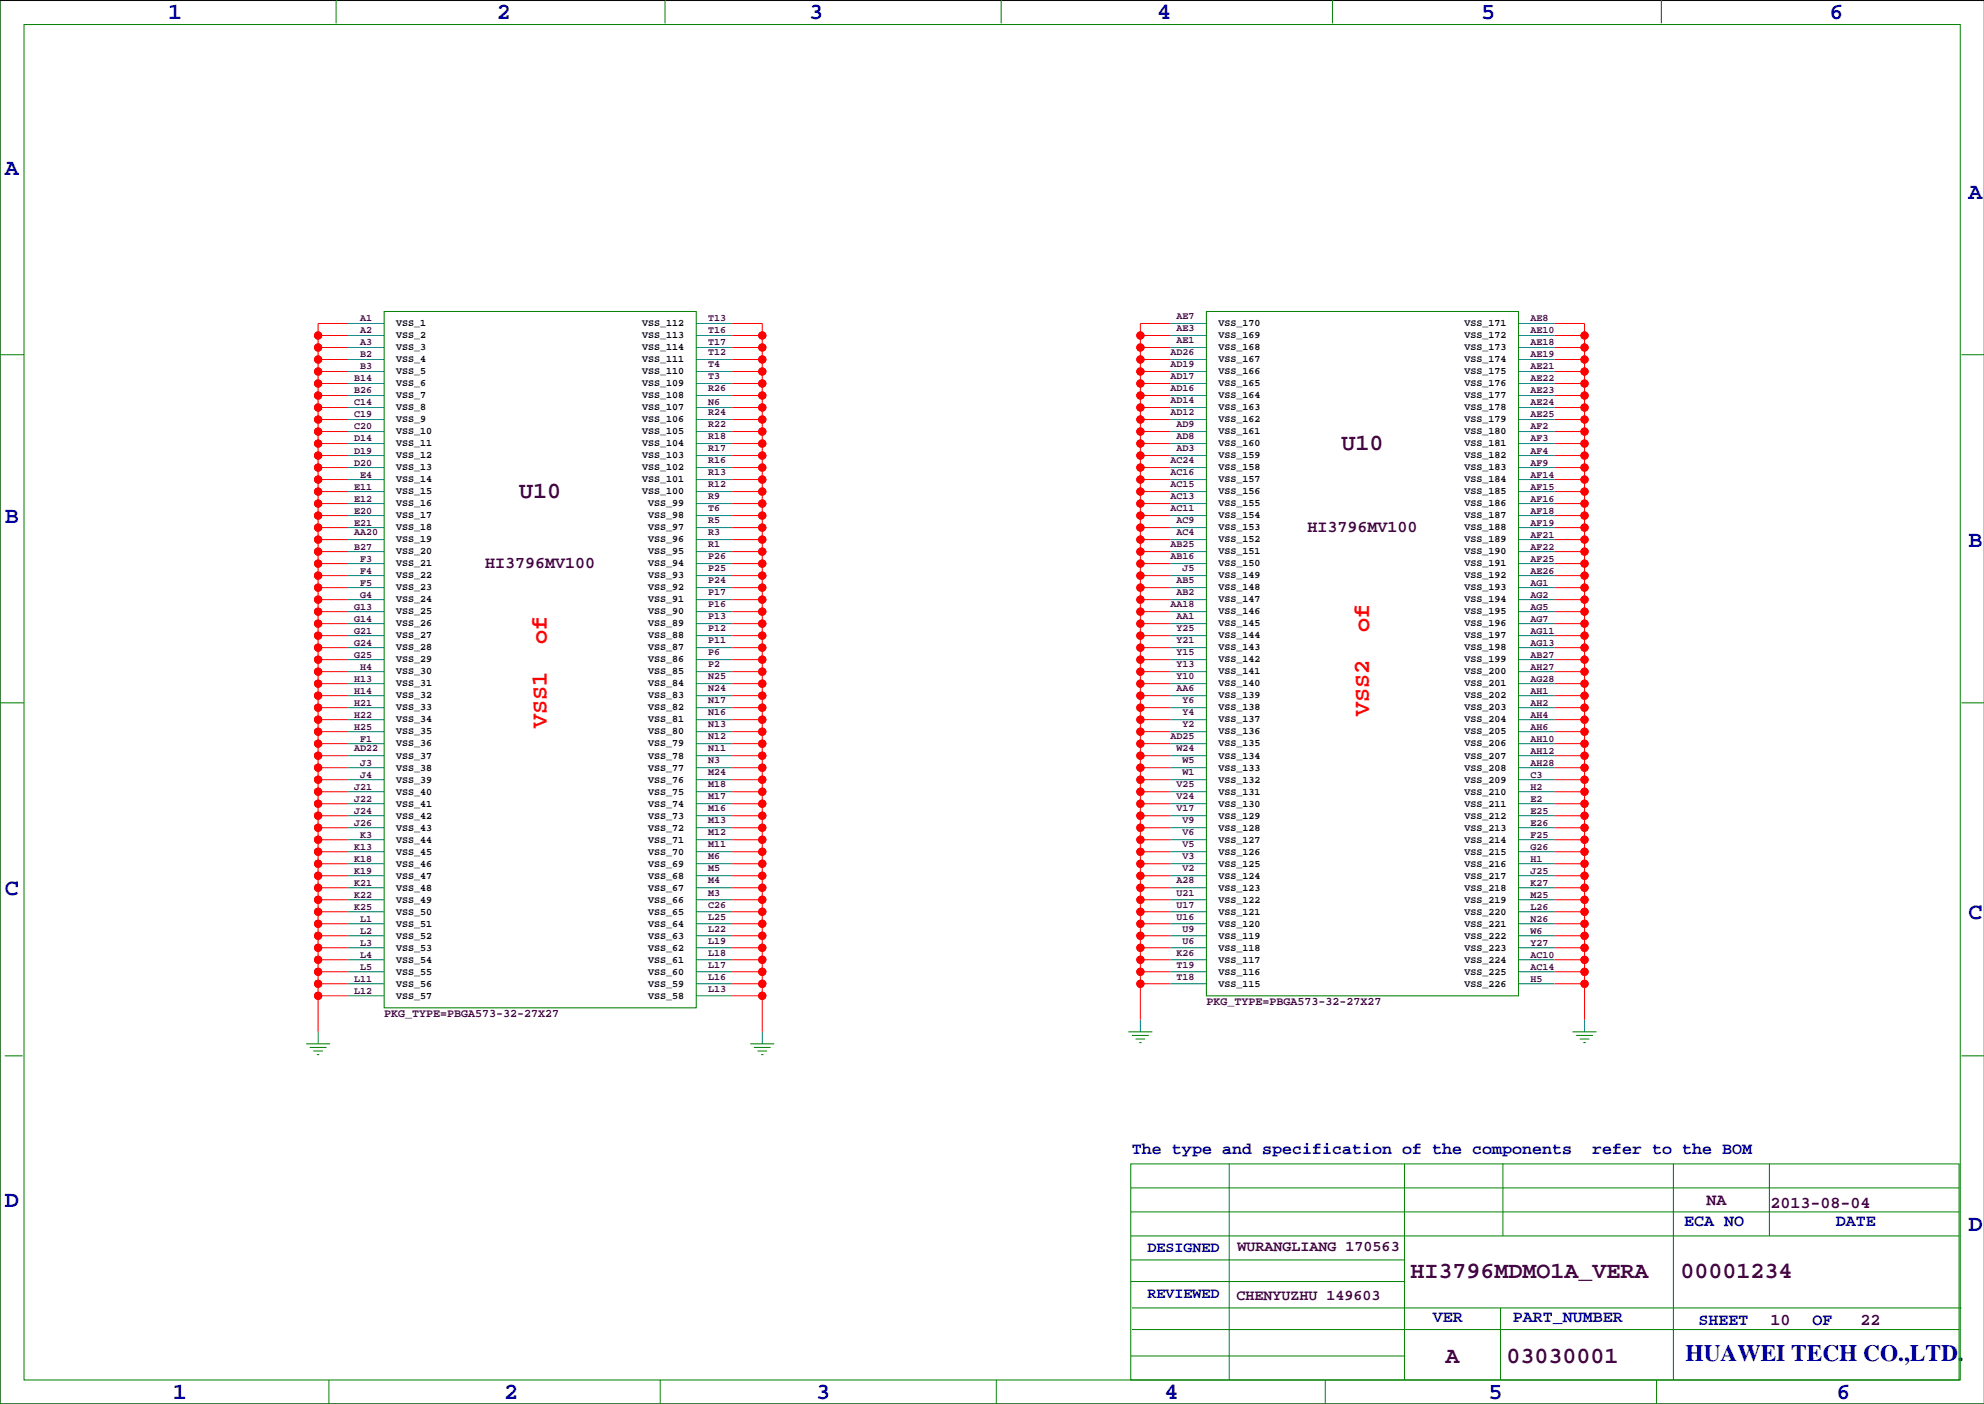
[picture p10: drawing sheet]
<svg xmlns="http://www.w3.org/2000/svg" width="420mm" height="297mm" viewBox="0 0 420 297" stroke-linecap="round" stroke-linejoin="round" font-family="sans-serif">
<defs><g id="words">
<g font-size="4.9" fill="#0000a0">
<text x="35.6" y="3.9">1</text>
<text x="105.2" y="3.9">2</text>
<text x="171.2" y="3.9">3</text>
<text x="244.9" y="3.9">4</text>
<text x="313.4" y="3.9">5</text>
<text x="387.1" y="3.9">6</text>
<text x="1" y="36.9">A</text>
<text x="416.6" y="42">A</text>
<text x="1" y="110.6">B</text>
<text x="416.6" y="115.7">B</text>
<text x="1" y="189.3">C</text>
<text x="416.6" y="194.4">C</text>
<text x="1" y="255.4">D</text>
<text x="416.6" y="260.5">D</text>
<text x="356.6" y="288">HUAWEI TECH CO.,LTD.</text>
<text x="36.6" y="296">1</text>
<text x="106.7" y="296">2</text>
<text x="172.7" y="296">3</text>
<text x="246.4" y="296">4</text>
<text x="315" y="296">5</text>
<text x="388.6" y="296">6</text>
</g>
<g font-size="4.9" fill="#400040">
<text x="283.8" y="95.2">U10</text>
<text x="109.9" y="105.4">U10</text>
<text x="298.5" y="270.5">HI3796MDMO1A_VERA</text>
<text x="355.6" y="270.5">00001234</text>
<text x="305.9" y="288.3">A</text>
<text x="318.8" y="288.3">03030001</text>
</g>
<g font-size="4.9" fill="#f00">
<text x="115.7" y="136.2" transform="rotate(-90 115.7 136.2)">of</text>
<text x="289.7" y="133.6" transform="rotate(-90 289.7 133.6)">of</text>
<text x="115.7" y="154" transform="rotate(-90 115.7 154)">VSS1</text>
<text x="289.7" y="151.4" transform="rotate(-90 289.7 151.4)">VSS2</text>
</g>
<g font-size="3.5" fill="#400040">
<text x="276.6" y="112.6">HI3796MV100</text>
<text x="102.7" y="120.2">HI3796MV100</text>
<text x="361.1" y="254.9">NA</text>
<text x="374.6" y="255.7">2013-08-04</text>
<text x="374.6" y="280.3">10</text>
<text x="393.7" y="280.3">22</text>
</g>
<g font-size="3.5" fill="#0000a0">
<text x="239.5" y="244.2">The type and specification of the components</text>
<text x="336.9" y="244.2">refer to the BOM</text>
<text x="356.4" y="259.4">ECA NO</text>
<text x="388.5" y="259.4">DATE</text>
<text x="303.1" y="279.7">VER</text>
<text x="320.1" y="279.7">PART_NUMBER</text>
<text x="359.4" y="280.3">SHEET</text>
<text x="383.5" y="280.3">OF</text>
</g>
<g font-size="3.2" fill="#0000a0">
<text x="242.8" y="264.9">DESIGNED</text>
<text x="242.8" y="274.5">REVIEWED</text>
</g>
<g font-size="3.2" fill="#400040">
<text x="261.9" y="264.7">WURANGLIANG 170563</text>
<text x="261.6" y="275.1">CHENYUZHU 149603</text>
</g>
<g font-size="2.5" fill="#400040">
<text x="81.3" y="215.3">PKG_TYPE=PBGA573-32-27X27</text>
<text x="255.3" y="212.7">PKG_TYPE=PBGA573-32-27X27</text>
</g>
<g font-size="2.1" fill="#400040">
<text x="76.2" y="68">A1</text>
<text x="76.2" y="70.5">A2</text>
<text x="149.9" y="70.5">T16</text>
<text x="149.9" y="68">T13</text>
<text x="248.9" y="70.1">AE3</text>
<text x="248.9" y="67.5">AE7</text>
<text x="323.9" y="68">AE8</text>
<text x="323.9" y="70.5">AE10</text>
<text x="76.2" y="73.1">A3</text>
<text x="76.2" y="75.6">B2</text>
<text x="149.9" y="77.7">T4</text>
<text x="149.9" y="75.2">T12</text>
<text x="149.9" y="73.1">T17</text>
<text x="247.6" y="77.7">AD19</text>
<text x="247.6" y="75.2">AD26</text>
<text x="248.9" y="72.6">AE1</text>
<text x="323.9" y="73.1">AE18</text>
<text x="323.9" y="75.6">AE19</text>
<text x="74.9" y="80.7">B14</text>
<text x="74.9" y="83.2">B26</text>
<text x="76.2" y="78.2">B3</text>
<text x="149.9" y="82.8">R26</text>
<text x="149.9" y="80.2">T3</text>
<text x="247.6" y="82.8">AD16</text>
<text x="247.6" y="80.2">AD17</text>
<text x="323.9" y="78.2">AE21</text>
<text x="323.9" y="80.7">AE22</text>
<text x="323.9" y="83.2">AE23</text>
<text x="74.9" y="85.8">C14</text>
<text x="74.9" y="88.3">C19</text>
<text x="149.9" y="87.9">R24</text>
<text x="149.9" y="85.8">N6</text>
<text x="247.6" y="87.9">AD12</text>
<text x="247.6" y="85.3">AD14</text>
<text x="323.9" y="85.8">AE24</text>
<text x="323.9" y="88.3">AE25</text>
<text x="74.9" y="90.9">C20</text>
<text x="74.9" y="93.4">D14</text>
<text x="74.9" y="95.9">D19</text>
<text x="149.9" y="92.9">R18</text>
<text x="149.9" y="95.5">R17</text>
<text x="149.9" y="90.4">R22</text>
<text x="248.9" y="95.5">AD3</text>
<text x="248.9" y="92.9">AD8</text>
<text x="248.9" y="90.4">AD9</text>
<text x="323.9" y="90.9">AF2</text>
<text x="323.9" y="93.4">AF3</text>
<text x="323.9" y="95.9">AF4</text>
<text x="74.9" y="98.5">D20</text>
<text x="76.2" y="101">E4</text>
<text x="149.9" y="100.6">R13</text>
<text x="149.9" y="98">R16</text>
<text x="247.6" y="100.6">AC16</text>
<text x="247.6" y="98">AC24</text>
<text x="323.9" y="98.5">AF9</text>
<text x="323.9" y="101">AF14</text>
<text x="74.9" y="103.6">E11</text>
<text x="74.9" y="106.1">E12</text>
<text x="149.9" y="105.6">R9</text>
<text x="149.9" y="103.1">R12</text>
<text x="247.6" y="105.6">AC13</text>
<text x="247.6" y="103.1">AC15</text>
<text x="323.9" y="103.6">AF15</text>
<text x="323.9" y="106.1">AF16</text>
<text x="74.9" y="113.3">AA20</text>
<text x="74.9" y="108.6">E20</text>
<text x="74.9" y="111.2">E21</text>
<text x="149.9" y="108.2">T6</text>
<text x="149.9" y="113.3">R3</text>
<text x="149.9" y="110.7">R5</text>
<text x="247.6" y="108.2">AC11</text>
<text x="248.9" y="113.3">AC4</text>
<text x="248.9" y="110.7">AC9</text>
<text x="323.9" y="108.6">AF18</text>
<text x="323.9" y="111.2">AF19</text>
<text x="323.9" y="113.7">AF21</text>
<text x="74.9" y="116.3">B27</text>
<text x="76.2" y="118.8">F3</text>
<text x="149.9" y="118.3">P26</text>
<text x="149.9" y="115.8">R1</text>
<text x="247.6" y="118.3">AB16</text>
<text x="247.6" y="115.8">AB25</text>
<text x="323.9" y="116.3">AF22</text>
<text x="323.9" y="118.8">AF25</text>
<text x="76.2" y="121.3">F4</text>
<text x="76.2" y="123.9">F5</text>
<text x="149.9" y="126">P17</text>
<text x="149.9" y="123.4">P24</text>
<text x="149.9" y="120.9">P25</text>
<text x="248.9" y="126">AB2</text>
<text x="248.9" y="123.4">AB5</text>
<text x="250.2" y="120.9">J5</text>
<text x="323.9" y="121.3">AE26</text>
<text x="323.9" y="123.9">AG1</text>
<text x="74.9" y="129">G13</text>
<text x="74.9" y="131.5">G14</text>
<text x="76.2" y="126.4">G4</text>
<text x="149.9" y="131">P13</text>
<text x="149.9" y="128.5">P16</text>
<text x="247.6" y="128.5">AA18</text>
<text x="248.9" y="131">AA1</text>
<text x="323.9" y="126.4">AG2</text>
<text x="323.9" y="129">AG5</text>
<text x="323.9" y="131.5">AG7</text>
<text x="74.9" y="134">G21</text>
<text x="74.9" y="136.6">G24</text>
<text x="149.9" y="136.1">P11</text>
<text x="149.9" y="133.6">P12</text>
<text x="248.9" y="136.1">Y21</text>
<text x="248.9" y="133.6">Y25</text>
<text x="323.9" y="134">AG11</text>
<text x="323.9" y="136.6">AG13</text>
<text x="74.9" y="139.1">G25</text>
<text x="76.2" y="141.7">H4</text>
<text x="149.9" y="143.7">N25</text>
<text x="149.9" y="141.2">P2</text>
<text x="149.9" y="138.7">P6</text>
<text x="248.9" y="143.7">Y10</text>
<text x="248.9" y="141.2">Y13</text>
<text x="248.9" y="138.7">Y15</text>
<text x="323.9" y="139.1">AB27</text>
<text x="323.9" y="141.7">AH27</text>
<text x="74.9" y="144.2">H13</text>
<text x="74.9" y="146.7">H14</text>
<text x="74.9" y="149.3">H21</text>
<text x="149.9" y="148.8">N17</text>
<text x="149.9" y="146.3">N24</text>
<text x="248.9" y="146.3">AA6</text>
<text x="250.2" y="148.8">Y6</text>
<text x="323.9" y="144.2">AG28</text>
<text x="323.9" y="146.7">AH1</text>
<text x="323.9" y="149.3">AH2</text>
<text x="74.9" y="151.8">H22</text>
<text x="74.9" y="154.4">H25</text>
<text x="149.9" y="153.9">N13</text>
<text x="149.9" y="151.4">N16</text>
<text x="250.2" y="153.9">Y2</text>
<text x="250.2" y="151.4">Y4</text>
<text x="323.9" y="151.8">AH4</text>
<text x="323.9" y="154.4">AH6</text>
<text x="74.9" y="159">AD22</text>
<text x="76.2" y="156.9">F1</text>
<text x="76.2" y="162">J3</text>
<text x="149.9" y="161.5">N3</text>
<text x="149.9" y="159">N11</text>
<text x="149.9" y="156.4">N12</text>
<text x="247.6" y="156.4">AD25</text>
<text x="248.9" y="159">W24</text>
<text x="250.2" y="161.5">W5</text>
<text x="323.9" y="156.9">AH10</text>
<text x="323.9" y="159.4">AH12</text>
<text x="323.9" y="162">AH28</text>
<text x="74.9" y="167.1">J21</text>
<text x="76.2" y="164.5">J4</text>
<text x="149.9" y="166.6">M18</text>
<text x="149.9" y="164.1">M24</text>
<text x="248.9" y="166.6">V25</text>
<text x="250.2" y="164.1">W1</text>
<text x="323.9" y="167.1">H2</text>
<text x="323.9" y="164.5">C3</text>
<text x="74.9" y="169.6">J22</text>
<text x="74.9" y="172.1">J24</text>
<text x="149.9" y="171.7">M16</text>
<text x="149.9" y="169.1">M17</text>
<text x="248.9" y="171.7">V17</text>
<text x="248.9" y="169.1">V24</text>
<text x="323.9" y="172.1">E25</text>
<text x="323.9" y="169.6">E2</text>
<text x="74.9" y="179.8">K13</text>
<text x="74.9" y="174.7">J26</text>
<text x="76.2" y="177.2">K3</text>
<text x="149.9" y="179.3">M11</text>
<text x="149.9" y="176.8">M12</text>
<text x="149.9" y="174.2">M13</text>
<text x="250.2" y="179.3">V5</text>
<text x="250.2" y="176.8">V6</text>
<text x="250.2" y="174.2">V9</text>
<text x="323.9" y="174.7">E26</text>
<text x="323.9" y="177.2">F25</text>
<text x="323.9" y="179.8">G26</text>
<text x="74.9" y="182.3">K18</text>
<text x="74.9" y="184.8">K19</text>
<text x="149.9" y="184.4">M5</text>
<text x="149.9" y="181.8">M6</text>
<text x="250.2" y="184.4">V2</text>
<text x="250.2" y="181.8">V3</text>
<text x="323.9" y="182.3">H1</text>
<text x="323.9" y="184.8">J25</text>
<text x="74.9" y="187.4">K21</text>
<text x="74.9" y="189.9">K22</text>
<text x="149.9" y="192">C26</text>
<text x="149.9" y="189.5">M3</text>
<text x="149.9" y="186.9">M4</text>
<text x="248.9" y="186.9">A28</text>
<text x="248.9" y="192">U17</text>
<text x="248.9" y="189.5">U21</text>
<text x="323.9" y="189.9">M25</text>
<text x="323.9" y="187.4">K27</text>
<text x="74.9" y="192.5">K25</text>
<text x="76.2" y="195">L1</text>
<text x="76.2" y="197.5">L2</text>
<text x="149.9" y="197.1">L22</text>
<text x="149.9" y="194.5">L25</text>
<text x="248.9" y="194.5">U16</text>
<text x="250.2" y="197.1">U9</text>
<text x="323.9" y="192.5">L26</text>
<text x="323.9" y="195">N26</text>
<text x="323.9" y="197.5">W6</text>
<text x="76.2" y="200.1">L3</text>
<text x="76.2" y="202.6">L4</text>
<text x="149.9" y="202.2">L18</text>
<text x="149.9" y="199.6">L19</text>
<text x="248.9" y="202.2">K26</text>
<text x="250.2" y="199.6">U6</text>
<text x="323.9" y="202.6">AC10</text>
<text x="323.9" y="200.1">Y27</text>
<text x="74.9" y="207.7">L11</text>
<text x="76.2" y="205.2">L5</text>
<text x="149.9" y="209.8">L13</text>
<text x="149.9" y="207.2">L16</text>
<text x="149.9" y="204.7">L17</text>
<text x="248.9" y="207.2">T18</text>
<text x="248.9" y="204.7">T19</text>
<text x="323.9" y="205.2">AC14</text>
<text x="323.9" y="207.7">H5</text>
<text x="74.9" y="210.2">L12</text>
</g>
<g font-size="2.1">
<text x="83.8" y="69">VSS_1</text>
<text x="83.8" y="71.6">VSS_2</text>
<text x="135.9" y="71.6">VSS_113</text>
<text x="135.9" y="69">VSS_112</text>
<text x="257.8" y="71.6">VSS_169</text>
<text x="257.8" y="69">VSS_170</text>
<text x="309.9" y="69">VSS_171</text>
<text x="309.9" y="71.6">VSS_172</text>
<text x="83.8" y="74.1">VSS_3</text>
<text x="83.8" y="76.7">VSS_4</text>
<text x="135.9" y="76.7">VSS_111</text>
<text x="135.9" y="74.1">VSS_114</text>
<text x="257.8" y="76.7">VSS_167</text>
<text x="257.8" y="74.1">VSS_168</text>
<text x="309.9" y="74.1">VSS_173</text>
<text x="309.9" y="76.7">VSS_174</text>
<text x="83.8" y="79.2">VSS_5</text>
<text x="83.8" y="81.7">VSS_6</text>
<text x="135.9" y="81.7">VSS_109</text>
<text x="135.9" y="79.2">VSS_110</text>
<text x="257.8" y="81.7">VSS_165</text>
<text x="257.8" y="79.2">VSS_166</text>
<text x="309.9" y="79.2">VSS_175</text>
<text x="309.9" y="81.7">VSS_176</text>
<text x="83.8" y="86.8">VSS_8</text>
<text x="83.8" y="89.4">VSS_9</text>
<text x="83.8" y="84.3">VSS_7</text>
<text x="135.9" y="84.3">VSS_108</text>
<text x="135.9" y="89.4">VSS_106</text>
<text x="135.9" y="86.8">VSS_107</text>
<text x="257.8" y="89.4">VSS_162</text>
<text x="257.8" y="86.8">VSS_163</text>
<text x="257.8" y="84.3">VSS_164</text>
<text x="309.9" y="84.3">VSS_177</text>
<text x="309.9" y="86.8">VSS_178</text>
<text x="309.9" y="89.4">VSS_179</text>
<text x="83.8" y="91.9">VSS_10</text>
<text x="83.8" y="94.4">VSS_11</text>
<text x="135.9" y="94.4">VSS_104</text>
<text x="135.9" y="91.9">VSS_105</text>
<text x="257.8" y="94.4">VSS_160</text>
<text x="257.8" y="91.9">VSS_161</text>
<text x="309.9" y="91.9">VSS_180</text>
<text x="309.9" y="94.4">VSS_181</text>
<text x="83.8" y="97">VSS_12</text>
<text x="83.8" y="99.5">VSS_13</text>
<text x="135.9" y="99.5">VSS_102</text>
<text x="135.9" y="97">VSS_103</text>
<text x="257.8" y="99.5">VSS_158</text>
<text x="257.8" y="97">VSS_159</text>
<text x="309.9" y="97">VSS_182</text>
<text x="309.9" y="99.5">VSS_183</text>
<text x="83.8" y="102.1">VSS_14</text>
<text x="83.8" y="104.6">VSS_15</text>
<text x="83.8" y="107.1">VSS_16</text>
<text x="135.9" y="104.6">VSS_100</text>
<text x="135.9" y="102.1">VSS_101</text>
<text x="137.2" y="107.1">VSS_99</text>
<text x="257.8" y="107.1">VSS_155</text>
<text x="257.8" y="104.6">VSS_156</text>
<text x="257.8" y="102.1">VSS_157</text>
<text x="309.9" y="102.1">VSS_184</text>
<text x="309.9" y="104.6">VSS_185</text>
<text x="309.9" y="107.1">VSS_186</text>
<text x="83.8" y="109.7">VSS_17</text>
<text x="83.8" y="112.2">VSS_18</text>
<text x="137.2" y="109.7">VSS_98</text>
<text x="137.2" y="112.2">VSS_97</text>
<text x="257.8" y="112.2">VSS_153</text>
<text x="257.8" y="109.7">VSS_154</text>
<text x="309.9" y="109.7">VSS_187</text>
<text x="309.9" y="112.2">VSS_188</text>
<text x="83.8" y="114.8">VSS_19</text>
<text x="83.8" y="119.8">VSS_21</text>
<text x="83.8" y="117.3">VSS_20</text>
<text x="137.2" y="119.8">VSS_94</text>
<text x="137.2" y="117.3">VSS_95</text>
<text x="137.2" y="114.8">VSS_96</text>
<text x="257.8" y="119.8">VSS_150</text>
<text x="257.8" y="117.3">VSS_151</text>
<text x="257.8" y="114.8">VSS_152</text>
<text x="309.9" y="114.8">VSS_189</text>
<text x="309.9" y="117.3">VSS_190</text>
<text x="309.9" y="119.8">VSS_191</text>
<text x="83.8" y="122.4">VSS_22</text>
<text x="83.8" y="124.9">VSS_23</text>
<text x="137.2" y="124.9">VSS_92</text>
<text x="137.2" y="122.4">VSS_93</text>
<text x="257.8" y="124.9">VSS_148</text>
<text x="257.8" y="122.4">VSS_149</text>
<text x="309.9" y="122.4">VSS_192</text>
<text x="309.9" y="124.9">VSS_193</text>
<text x="83.8" y="127.5">VSS_24</text>
<text x="83.8" y="130">VSS_25</text>
<text x="137.2" y="130">VSS_90</text>
<text x="137.2" y="127.5">VSS_91</text>
<text x="257.8" y="130">VSS_146</text>
<text x="257.8" y="127.5">VSS_147</text>
<text x="309.9" y="127.5">VSS_194</text>
<text x="309.9" y="130">VSS_195</text>
<text x="83.8" y="132.5">VSS_26</text>
<text x="83.8" y="135.1">VSS_27</text>
<text x="83.8" y="137.6">VSS_28</text>
<text x="137.2" y="137.6">VSS_87</text>
<text x="137.2" y="135.1">VSS_88</text>
<text x="137.2" y="132.5">VSS_89</text>
<text x="257.8" y="137.6">VSS_143</text>
<text x="257.8" y="135.1">VSS_144</text>
<text x="257.8" y="132.5">VSS_145</text>
<text x="309.9" y="132.5">VSS_196</text>
<text x="309.9" y="135.1">VSS_197</text>
<text x="309.9" y="137.6">VSS_198</text>
<text x="83.8" y="140.2">VSS_29</text>
<text x="83.8" y="142.7">VSS_30</text>
<text x="137.2" y="142.7">VSS_85</text>
<text x="137.2" y="140.2">VSS_86</text>
<text x="257.8" y="142.7">VSS_141</text>
<text x="257.8" y="140.2">VSS_142</text>
<text x="309.9" y="140.2">VSS_199</text>
<text x="309.9" y="142.7">VSS_200</text>
<text x="83.8" y="145.2">VSS_31</text>
<text x="83.8" y="147.8">VSS_32</text>
<text x="137.2" y="147.8">VSS_83</text>
<text x="137.2" y="145.2">VSS_84</text>
<text x="257.8" y="147.8">VSS_139</text>
<text x="257.8" y="145.2">VSS_140</text>
<text x="309.9" y="145.2">VSS_201</text>
<text x="309.9" y="147.8">VSS_202</text>
<text x="83.8" y="150.3">VSS_33</text>
<text x="83.8" y="152.9">VSS_34</text>
<text x="83.8" y="155.4">VSS_35</text>
<text x="137.2" y="155.4">VSS_80</text>
<text x="137.2" y="152.9">VSS_81</text>
<text x="137.2" y="150.3">VSS_82</text>
<text x="257.8" y="155.4">VSS_136</text>
<text x="257.8" y="152.9">VSS_137</text>
<text x="257.8" y="150.3">VSS_138</text>
<text x="309.9" y="150.3">VSS_203</text>
<text x="309.9" y="152.9">VSS_204</text>
<text x="309.9" y="155.4">VSS_205</text>
<text x="83.8" y="160.5">VSS_37</text>
<text x="83.8" y="157.9">VSS_36</text>
<text x="137.2" y="160.5">VSS_78</text>
<text x="137.2" y="157.9">VSS_79</text>
<text x="257.8" y="157.9">VSS_135</text>
<text x="257.8" y="160.5">VSS_134</text>
<text x="309.9" y="157.9">VSS_206</text>
<text x="309.9" y="160.5">VSS_207</text>
<text x="83.8" y="163">VSS_38</text>
<text x="83.8" y="165.6">VSS_39</text>
<text x="137.2" y="165.6">VSS_76</text>
<text x="137.2" y="163">VSS_77</text>
<text x="257.8" y="165.6">VSS_132</text>
<text x="257.8" y="163">VSS_133</text>
<text x="309.9" y="163">VSS_208</text>
<text x="309.9" y="165.6">VSS_209</text>
<text x="83.8" y="168.1">VSS_40</text>
<text x="83.8" y="170.6">VSS_41</text>
<text x="83.8" y="173.2">VSS_42</text>
<text x="137.2" y="173.2">VSS_73</text>
<text x="137.2" y="170.6">VSS_74</text>
<text x="137.2" y="168.1">VSS_75</text>
<text x="257.8" y="173.2">VSS_129</text>
<text x="257.8" y="170.6">VSS_130</text>
<text x="257.8" y="168.1">VSS_131</text>
<text x="309.9" y="168.1">VSS_210</text>
<text x="309.9" y="173.2">VSS_212</text>
<text x="309.9" y="170.6">VSS_211</text>
<text x="83.8" y="175.7">VSS_43</text>
<text x="83.8" y="178.3">VSS_44</text>
<text x="137.2" y="178.3">VSS_71</text>
<text x="137.2" y="175.7">VSS_72</text>
<text x="257.8" y="178.3">VSS_127</text>
<text x="257.8" y="175.7">VSS_128</text>
<text x="309.9" y="175.7">VSS_213</text>
<text x="309.9" y="178.3">VSS_214</text>
<text x="83.8" y="180.8">VSS_45</text>
<text x="83.8" y="183.3">VSS_46</text>
<text x="83.8" y="185.9">VSS_47</text>
<text x="137.2" y="185.9">VSS_68</text>
<text x="137.2" y="183.3">VSS_69</text>
<text x="137.2" y="180.8">VSS_70</text>
<text x="257.8" y="185.9">VSS_124</text>
<text x="257.8" y="183.3">VSS_125</text>
<text x="257.8" y="180.8">VSS_126</text>
<text x="309.9" y="180.8">VSS_215</text>
<text x="309.9" y="183.3">VSS_216</text>
<text x="309.9" y="185.9">VSS_217</text>
<text x="83.8" y="188.4">VSS_48</text>
<text x="83.8" y="191">VSS_49</text>
<text x="137.2" y="191">VSS_66</text>
<text x="137.2" y="188.4">VSS_67</text>
<text x="257.8" y="188.4">VSS_123</text>
<text x="257.8" y="191">VSS_122</text>
<text x="309.9" y="191">VSS_219</text>
<text x="309.9" y="188.4">VSS_218</text>
<text x="83.8" y="193.5">VSS_50</text>
<text x="83.8" y="196">VSS_51</text>
<text x="137.2" y="193.5">VSS_65</text>
<text x="137.2" y="196">VSS_64</text>
<text x="257.8" y="196">VSS_120</text>
<text x="257.8" y="193.5">VSS_121</text>
<text x="309.9" y="193.5">VSS_220</text>
<text x="309.9" y="196">VSS_221</text>
<text x="83.8" y="198.6">VSS_52</text>
<text x="83.8" y="201.1">VSS_53</text>
<text x="83.8" y="203.7">VSS_54</text>
<text x="137.2" y="203.7">VSS_61</text>
<text x="137.2" y="201.1">VSS_62</text>
<text x="137.2" y="198.6">VSS_63</text>
<text x="257.8" y="203.7">VSS_117</text>
<text x="257.8" y="201.1">VSS_118</text>
<text x="257.8" y="198.6">VSS_119</text>
<text x="309.9" y="203.7">VSS_224</text>
<text x="309.9" y="201.1">VSS_223</text>
<text x="309.9" y="198.6">VSS_222</text>
<text x="83.8" y="206.2">VSS_55</text>
<text x="83.8" y="208.7">VSS_56</text>
<text x="137.2" y="208.7">VSS_59</text>
<text x="137.2" y="206.2">VSS_60</text>
<text x="257.8" y="208.7">VSS_115</text>
<text x="257.8" y="206.2">VSS_116</text>
<text x="309.9" y="206.2">VSS_225</text>
<text x="309.9" y="208.7">VSS_226</text>
<text x="83.8" y="211.3">VSS_57</text>
<text x="137.2" y="211.3">VSS_58</text>
</g>
</g></defs>
<path d="M419.9 .1h-419.9v296.9h419.9" fill="none" stroke="#000" stroke-width=".21"/>
<g fill="none" stroke="#008080" stroke-width=".21">
<path d="M73.7 78.6h7.6M73.7 76.1h7.6M73.7 73.5h7.6M73.7 71h7.6M73.7 68.4h7.6M147.3 78.6h7.6M147.3 76.1h7.6M147.3 73.5h7.6M147.3 71h7.6M147.3 68.4h7.6M247.6 78.6h7.7M247.6 76.1h7.7"/>
<path d="M247.6 73.5h7.7M247.6 71h7.7M247.6 68.4h7.7M321.3 78.6h7.6M321.3 76.1h7.6M321.3 73.5h7.6M321.3 71h7.6M321.3 68.4h7.6M73.7 98.9h7.6M73.7 96.4h7.6M73.7 93.8h7.6M73.7 91.3h7.6"/>
<path d="M73.7 88.8h7.6M73.7 86.2h7.6M73.7 83.7h7.6M73.7 81.1h7.6M147.3 98.9h7.6M147.3 96.4h7.6M147.3 93.8h7.6M147.3 91.3h7.6M147.3 88.8h7.6M147.3 86.2h7.6M147.3 83.7h7.6M147.3 81.1h7.6"/>
<path d="M247.6 98.9h7.7M247.6 96.4h7.7M247.6 93.8h7.7M247.6 91.3h7.7M247.6 88.8h7.7M247.6 86.2h7.7M247.6 83.7h7.7M247.6 81.1h7.7M321.3 98.9h7.6M321.3 96.4h7.6M321.3 93.8h7.6M321.3 91.3h7.6"/>
<path d="M321.3 88.8h7.6M321.3 86.2h7.6M321.3 83.7h7.6M321.3 81.1h7.6M73.7 119.2h7.6M73.7 116.7h7.6M73.7 114.2h7.6M73.7 111.6h7.6M73.7 109.1h7.6M73.7 106.5h7.6M73.7 104h7.6M73.7 101.5h7.6"/>
<path d="M147.3 119.2h7.6M147.3 116.7h7.6M147.3 114.2h7.6M147.3 111.6h7.6M147.3 109.1h7.6M147.3 106.5h7.6M147.3 104h7.6M147.3 101.5h7.6M247.6 119.2h7.7M247.6 116.7h7.7M247.6 114.2h7.7M247.6 111.6h7.7"/>
<path d="M247.6 109.1h7.7M247.6 106.5h7.7M247.6 104h7.7M247.6 101.5h7.7M321.3 119.2h7.6M321.3 116.7h7.6M321.3 114.2h7.6M321.3 111.6h7.6M321.3 109.1h7.6M321.3 106.5h7.6M321.3 104h7.6M321.3 101.5h7.6"/>
<path d="M73.7 139.6h7.6M73.7 137h7.6M73.7 134.5h7.6M73.7 131.9h7.6M73.7 129.4h7.6M73.7 126.9h7.6M73.7 124.3h7.6M73.7 121.8h7.6M147.3 139.6h7.6M147.3 137h7.6M147.3 134.5h7.6M147.3 131.9h7.6"/>
<path d="M147.3 129.4h7.6M147.3 126.9h7.6M147.3 124.3h7.6M147.3 121.8h7.6M247.6 139.6h7.7M247.6 137h7.7M247.6 134.5h7.7M247.6 131.9h7.7M247.6 129.4h7.7M247.6 126.9h7.7M247.6 124.3h7.7M247.6 121.8h7.7"/>
<path d="M321.3 139.6h7.6M321.3 137h7.6M321.3 134.5h7.6M321.3 131.9h7.6M321.3 129.4h7.6M321.3 126.9h7.6M321.3 124.3h7.6M321.3 121.8h7.6M73.7 157.3h7.6M73.7 154.8h7.6M73.7 152.3h7.6M73.7 149.7h7.6"/>
<path d="M73.7 147.2h7.6M73.7 144.6h7.6M73.7 142.1h7.6M73.7 159.9h7.6M147.3 157.3h7.6M147.3 154.8h7.6M147.3 152.3h7.6M147.3 149.7h7.6M147.3 147.2h7.6M147.3 144.6h7.6M147.3 142.1h7.6M147.3 159.9h7.6"/>
<path d="M247.6 157.3h7.7M247.6 154.8h7.7M247.6 152.3h7.7M247.6 149.7h7.7M247.6 147.2h7.7M247.6 144.6h7.7M247.6 142.1h7.7M247.6 159.9h7.7M321.3 157.3h7.6M321.3 154.8h7.6M321.3 152.3h7.6M321.3 149.7h7.6"/>
<path d="M321.3 147.2h7.6M321.3 144.6h7.6M321.3 142.1h7.6M321.3 159.9h7.6M73.7 167.5h7.6M73.7 172.6h7.6M73.7 177.7h7.6M73.7 175.1h7.6M73.7 170h7.6M73.7 165h7.6M73.7 162.4h7.6M147.3 167.5h7.6"/>
<path d="M147.3 172.6h7.6M147.3 177.7h7.6M147.3 175.1h7.6M147.3 170h7.6M147.3 165h7.6M147.3 162.4h7.6M247.6 167.5h7.7M247.6 172.6h7.7M247.6 177.7h7.7M247.6 175.1h7.7M247.6 170h7.7M247.6 165h7.7"/>
<path d="M247.6 162.4h7.7M321.3 167.5h7.6M321.3 172.6h7.6M321.3 177.7h7.6M321.3 175.1h7.6M321.3 170h7.6M321.3 165h7.6M321.3 162.4h7.6M73.7 190.4h7.6M73.7 187.8h7.6M73.7 198h7.6M73.7 195.4h7.6"/>
<path d="M73.7 192.9h7.6M73.7 185.3h7.6M73.7 182.7h7.6M73.7 180.2h7.6M147.3 190.4h7.6M147.3 187.8h7.6M147.3 198h7.6M147.3 195.4h7.6M147.3 192.9h7.6M147.3 185.3h7.6M147.3 182.7h7.6M147.3 180.2h7.6"/>
<path d="M247.6 190.4h7.7M247.6 187.8h7.7M247.6 198h7.7M247.6 195.4h7.7M247.6 192.9h7.7M247.6 185.3h7.7M247.6 182.7h7.7M247.6 180.2h7.7M321.3 190.4h7.6M321.3 187.8h7.6M321.3 198h7.6M321.3 195.4h7.6"/>
<path d="M321.3 192.9h7.6M321.3 185.3h7.6M321.3 182.7h7.6M321.3 180.2h7.6M67.3 218.3v2.5M73.7 203.1h7.6M73.7 208.1h7.6M73.7 200.5h7.6M73.7 205.6h7.6M73.7 210.7h7.6M147.3 203.1h7.6M147.3 208.1h7.6"/>
<path d="M147.3 200.5h7.6M147.3 205.6h7.6M147.3 210.7h7.6M161.3 218.3v2.5M241.3 215.8v2.5M247.6 203.1h7.7M247.6 208.1h7.7M247.6 200.5h7.7M247.6 205.6h7.7M321.3 203.1h7.6M321.3 208.1h7.6M321.3 200.5h7.6"/>
<path d="M321.3 205.6h7.6M335.3 215.8v2.5"/>
</g>
<g fill="none" stroke="#008000" stroke-width=".21">
<path d="M0 -.1v297.1h419.9M71.1 0v4.9M140.7 0v4.9M211.8 0v4.9M281.9 0v4.9M351.5 0v4.9M5.1 5.2h409.7v286.8h-409.7zM0 75h5.1M81.3 65.9h66v147.3h-66zM255.3 65.9h66v144.8h-66zM415 75h4.9M0 148.7h5.1"/>
<path d="M415 148.7h4.9M238.8 218.3h5M239.5 219.1h3.6M240.3 219.8h2M332.7 218.3h5.1M333.5 219.1h3.6M334.3 219.8h2M1 223.4h3.8M64.8 220.8h5M65.5 221.6h3.6M66.3 222.4h2M67.1 223.1h.5"/>
<path d="M158.7 220.8h5.1M159.5 221.6h3.6M160.3 222.4h2M161 223.1h.5M241 220.6h.6M335 220.6h.5M415 223.4h4.9M239.3 246.2h175.2v45.8h-175.2zM239.3 251.3h175.2M239.3 256.4h175.2M260.1 246.2v45.8M297.2 246.2v45.8"/>
<path d="M318 246.2v15.3M354.1 246.2v45.8M374.4 246.2v15.3M239.3 266.6h57.9M239.3 261.5h175.2M239.3 271.1h57.9M239.5 276.7h175.5M317.5 276.7v15.3M69.6 292v5M139.7 292v5M210.8 292v5M239.3 286.9h57.9"/>
<path d="M239.5 281.3h175M280.4 292v5M350.5 292v5M383.5 287.4h.1"/>
</g>
<g fill="none" stroke="#f00" stroke-width=".21">
<path d="M67.3 71h6.4M67.3 73.5h6.4M67.3 76.1h6.4M67.3 78.6h6.4M73.7 68.4h-6.4v149.9M154.9 71h6.4M154.9 73.5h6.4M154.9 76.1h6.4M154.9 78.6h6.4M154.9 68.4h6.4v149.9M241.3 71h6.3M241.3 73.5h6.3"/>
<path d="M241.3 76.1h6.3M241.3 78.6h6.3M247.6 68.4h-6.3v147.4M328.9 68.4h6.4v147.4M328.9 71h6.4M328.9 73.5h6.4M328.9 76.1h6.4M328.9 78.6h6.4M67.3 81.1h6.4M67.3 83.7h6.4M67.3 86.2h6.4M67.3 88.8h6.4"/>
<path d="M67.3 91.3h6.4M67.3 93.8h6.4M67.3 96.4h6.4M67.3 98.9h6.4M154.9 81.1h6.4M154.9 83.7h6.4M154.9 86.2h6.4M154.9 88.8h6.4M154.9 91.3h6.4M154.9 93.8h6.4M154.9 96.4h6.4M154.9 98.9h6.4"/>
<path d="M241.3 81.1h6.3M241.3 83.7h6.3M241.3 86.2h6.3M241.3 88.8h6.3M241.3 91.3h6.3M241.3 93.8h6.3M241.3 96.4h6.3M241.3 98.9h6.3M328.9 81.1h6.4M328.9 83.7h6.4M328.9 86.2h6.4M328.9 88.8h6.4"/>
<path d="M328.9 91.3h6.4M328.9 93.8h6.4M328.9 96.4h6.4M328.9 98.9h6.4M67.3 101.5h6.4M67.3 104h6.4M67.3 106.5h6.4M67.3 109.1h6.4M67.3 111.6h6.4M67.3 114.2h6.4M67.3 116.7h6.4M67.3 119.2h6.4"/>
<path d="M154.9 101.5h6.4M154.9 104h6.4M154.9 106.5h6.4M154.9 109.1h6.4M154.9 111.6h6.4M154.9 114.2h6.4M154.9 116.7h6.4M154.9 119.2h6.4M241.3 101.5h6.3M241.3 104h6.3M241.3 106.5h6.3M241.3 109.1h6.3"/>
<path d="M241.3 111.6h6.3M241.3 114.2h6.3M241.3 116.7h6.3M241.3 119.2h6.3M328.9 101.5h6.4M328.9 104h6.4M328.9 106.5h6.4M328.9 109.1h6.4M328.9 111.6h6.4M328.9 114.2h6.4M328.9 116.7h6.4M328.9 119.2h6.4"/>
<path d="M67.3 121.8h6.4M67.3 124.3h6.4M67.3 126.9h6.4M67.3 129.4h6.4M67.3 131.9h6.4M67.3 134.5h6.4M67.3 137h6.4M67.3 139.6h6.4M154.9 121.8h6.4M154.9 124.3h6.4M154.9 126.9h6.4M154.9 129.4h6.4"/>
<path d="M154.9 131.9h6.4M154.9 134.5h6.4M154.9 137h6.4M154.9 139.6h6.4M241.3 121.8h6.3M241.3 124.3h6.3M241.3 126.9h6.3M241.3 129.4h6.3M241.3 131.9h6.3M241.3 134.5h6.3M241.3 137h6.3M241.3 139.6h6.3"/>
<path d="M328.9 121.8h6.4M328.9 124.3h6.4M328.9 126.9h6.4M328.9 129.4h6.4M328.9 131.9h6.4M328.9 134.5h6.4M328.9 137h6.4M328.9 139.6h6.4M67.3 142.1h6.4M67.3 144.6h6.4M67.3 147.2h6.4M67.3 149.7h6.4"/>
<path d="M67.3 152.3h6.4M67.3 154.8h6.4M67.3 157.3h6.4M67.3 159.9h6.4M154.9 142.1h6.4M154.9 144.6h6.4M154.9 147.2h6.4M154.9 149.7h6.4M154.9 152.3h6.4M154.9 154.8h6.4M154.9 157.3h6.4M154.9 159.9h6.4"/>
<path d="M241.3 142.1h6.3M241.3 144.6h6.3M241.3 147.2h6.3M241.3 149.7h6.3M241.3 152.3h6.3M241.3 154.8h6.3M241.3 157.3h6.3M241.3 159.9h6.3M328.9 142.1h6.4M328.9 144.6h6.4M328.9 147.2h6.4M328.9 149.7h6.4"/>
<path d="M328.9 152.3h6.4M328.9 154.8h6.4M328.9 157.3h6.4M328.9 159.9h6.4M67.3 162.4h6.4M67.3 165h6.4M67.3 167.5h6.4M67.3 170h6.4M67.3 172.6h6.4M67.3 175.1h6.4M67.3 177.7h6.4M154.9 162.4h6.4"/>
<path d="M154.9 165h6.4M154.9 167.5h6.4M154.9 170h6.4M154.9 172.6h6.4M154.9 175.1h6.4M154.9 177.7h6.4M241.3 162.4h6.3M241.3 165h6.3M241.3 167.5h6.3M241.3 170h6.3M241.3 172.6h6.3M241.3 175.1h6.3"/>
<path d="M241.3 177.7h6.3M328.9 162.4h6.4M328.9 165h6.4M328.9 167.5h6.4M328.9 170h6.4M328.9 172.6h6.4M328.9 175.1h6.4M328.9 177.7h6.4M67.3 180.2h6.4M67.3 182.7h6.4M67.3 185.3h6.4M67.3 187.8h6.4"/>
<path d="M67.3 190.4h6.4M67.3 192.9h6.4M67.3 195.4h6.4M67.3 198h6.4M154.9 180.2h6.4M154.9 182.7h6.4M154.9 185.3h6.4M154.9 187.8h6.4M154.9 190.4h6.4M154.9 192.9h6.4M154.9 195.4h6.4M154.9 198h6.4"/>
<path d="M241.3 180.2h6.3M241.3 182.7h6.3M241.3 185.3h6.3M241.3 187.8h6.3M241.3 190.4h6.3M241.3 192.9h6.3M241.3 195.4h6.3M241.3 198h6.3M328.9 180.2h6.4M328.9 182.7h6.4M328.9 185.3h6.4M328.9 187.8h6.4"/>
<path d="M328.9 190.4h6.4M328.9 192.9h6.4M328.9 195.4h6.4M328.9 198h6.4M67.3 200.5h6.4M67.3 203.1h6.4M67.3 205.6h6.4M67.3 208.1h6.4M67.3 210.7h6.4M154.9 200.5h6.4M154.9 203.1h6.4M154.9 205.6h6.4"/>
<path d="M154.9 208.1h6.4M154.9 210.7h6.4M241.3 200.5h6.3M241.3 203.1h6.3M241.3 205.6h6.3M241.3 208.1h6.3M328.9 200.5h6.4M328.9 203.1h6.4M328.9 205.6h6.4M328.9 208.1h6.4"/>
<circle cx="67.3" cy="71" r=".76"/>
<circle cx="67.3" cy="78.6" r=".76"/>
<circle cx="67.3" cy="73.5" r=".76"/>
<circle cx="67.3" cy="76.1" r=".76"/>
<circle cx="161.3" cy="71" r=".76"/>
<circle cx="161.3" cy="78.6" r=".76"/>
<circle cx="161.3" cy="73.5" r=".76"/>
<circle cx="161.3" cy="76.1" r=".76"/>
<circle cx="241.3" cy="71" r=".76"/>
<circle cx="241.3" cy="78.6" r=".76"/>
<circle cx="241.3" cy="73.5" r=".76"/>
<circle cx="241.3" cy="76.1" r=".76"/>
<circle cx="335.3" cy="71" r=".76"/>
<circle cx="335.3" cy="78.6" r=".76"/>
<circle cx="335.3" cy="73.5" r=".76"/>
<circle cx="335.3" cy="76.1" r=".76"/>
<circle cx="67.3" cy="83.7" r=".76"/>
<circle cx="67.3" cy="96.4" r=".76"/>
<circle cx="67.3" cy="91.3" r=".76"/>
<circle cx="67.3" cy="86.2" r=".76"/>
<circle cx="67.3" cy="98.9" r=".76"/>
<circle cx="67.3" cy="88.8" r=".76"/>
<circle cx="67.3" cy="93.8" r=".76"/>
<circle cx="67.3" cy="81.1" r=".76"/>
<circle cx="161.3" cy="83.7" r=".76"/>
<circle cx="161.3" cy="96.4" r=".76"/>
<circle cx="161.3" cy="91.3" r=".76"/>
<circle cx="161.3" cy="98.9" r=".76"/>
<circle cx="161.3" cy="86.2" r=".76"/>
<circle cx="161.3" cy="88.8" r=".76"/>
<circle cx="161.3" cy="93.8" r=".76"/>
<circle cx="161.3" cy="81.1" r=".76"/>
<circle cx="241.3" cy="96.4" r=".76"/>
<circle cx="241.3" cy="83.7" r=".76"/>
<circle cx="241.3" cy="91.3" r=".76"/>
<circle cx="241.3" cy="86.2" r=".76"/>
<circle cx="241.3" cy="98.9" r=".76"/>
<circle cx="241.3" cy="88.8" r=".76"/>
<circle cx="241.3" cy="93.8" r=".76"/>
<circle cx="241.3" cy="81.1" r=".76"/>
<circle cx="335.3" cy="96.4" r=".76"/>
<circle cx="335.3" cy="83.7" r=".76"/>
<circle cx="335.3" cy="91.3" r=".76"/>
<circle cx="335.3" cy="86.2" r=".76"/>
<circle cx="335.3" cy="98.9" r=".76"/>
<circle cx="335.3" cy="88.8" r=".76"/>
<circle cx="335.3" cy="81.1" r=".76"/>
<circle cx="335.3" cy="93.8" r=".76"/>
<circle cx="67.3" cy="109.1" r=".76"/>
<circle cx="67.3" cy="104" r=".76"/>
<circle cx="67.3" cy="111.6" r=".76"/>
<circle cx="67.3" cy="119.2" r=".76"/>
<circle cx="67.3" cy="114.2" r=".76"/>
<circle cx="67.3" cy="101.5" r=".76"/>
<circle cx="67.3" cy="116.7" r=".76"/>
<circle cx="67.3" cy="106.5" r=".76"/>
<circle cx="161.3" cy="109.1" r=".76"/>
<circle cx="161.3" cy="104" r=".76"/>
<circle cx="161.3" cy="111.6" r=".76"/>
<circle cx="161.3" cy="119.2" r=".76"/>
<circle cx="161.3" cy="101.5" r=".76"/>
<circle cx="161.3" cy="114.2" r=".76"/>
<circle cx="161.3" cy="116.7" r=".76"/>
<circle cx="161.3" cy="106.5" r=".76"/>
<circle cx="241.3" cy="109.1" r=".76"/>
<circle cx="241.3" cy="104" r=".76"/>
<circle cx="241.3" cy="111.6" r=".76"/>
<circle cx="241.3" cy="119.2" r=".76"/>
<circle cx="241.3" cy="114.2" r=".76"/>
<circle cx="241.3" cy="101.5" r=".76"/>
<circle cx="241.3" cy="116.7" r=".76"/>
<circle cx="241.3" cy="106.5" r=".76"/>
<circle cx="335.3" cy="109.1" r=".76"/>
<circle cx="335.3" cy="104" r=".76"/>
<circle cx="335.3" cy="111.6" r=".76"/>
<circle cx="335.3" cy="119.2" r=".76"/>
<circle cx="335.3" cy="101.5" r=".76"/>
<circle cx="335.3" cy="114.2" r=".76"/>
<circle cx="335.3" cy="116.7" r=".76"/>
<circle cx="335.3" cy="106.5" r=".76"/>
<circle cx="67.3" cy="137" r=".76"/>
<circle cx="67.3" cy="124.3" r=".76"/>
<circle cx="67.3" cy="126.9" r=".76"/>
<circle cx="67.3" cy="139.6" r=".76"/>
<circle cx="67.3" cy="131.9" r=".76"/>
<circle cx="67.3" cy="121.8" r=".76"/>
<circle cx="67.3" cy="134.5" r=".76"/>
<circle cx="67.3" cy="129.4" r=".76"/>
<circle cx="161.3" cy="124.3" r=".76"/>
<circle cx="161.3" cy="137" r=".76"/>
<circle cx="161.3" cy="126.9" r=".76"/>
<circle cx="161.3" cy="139.6" r=".76"/>
<circle cx="161.3" cy="131.9" r=".76"/>
<circle cx="161.3" cy="134.5" r=".76"/>
<circle cx="161.3" cy="121.8" r=".76"/>
<circle cx="161.3" cy="129.4" r=".76"/>
<circle cx="241.3" cy="137" r=".76"/>
<circle cx="241.3" cy="124.3" r=".76"/>
<circle cx="241.3" cy="126.9" r=".76"/>
<circle cx="241.3" cy="139.6" r=".76"/>
<circle cx="241.3" cy="131.9" r=".76"/>
<circle cx="241.3" cy="134.5" r=".76"/>
<circle cx="241.3" cy="121.8" r=".76"/>
<circle cx="241.3" cy="129.4" r=".76"/>
<circle cx="335.3" cy="137" r=".76"/>
<circle cx="335.3" cy="124.3" r=".76"/>
<circle cx="335.3" cy="126.9" r=".76"/>
<circle cx="335.3" cy="139.6" r=".76"/>
<circle cx="335.3" cy="131.9" r=".76"/>
<circle cx="335.3" cy="134.5" r=".76"/>
<circle cx="335.3" cy="121.8" r=".76"/>
<circle cx="335.3" cy="129.4" r=".76"/>
<circle cx="67.3" cy="149.7" r=".76"/>
<circle cx="67.3" cy="152.3" r=".76"/>
<circle cx="67.3" cy="157.3" r=".76"/>
<circle cx="67.3" cy="144.6" r=".76"/>
<circle cx="67.3" cy="147.2" r=".76"/>
<circle cx="67.3" cy="159.9" r=".76"/>
<circle cx="67.3" cy="154.8" r=".76"/>
<circle cx="67.3" cy="142.1" r=".76"/>
<circle cx="161.3" cy="149.7" r=".76"/>
<circle cx="161.3" cy="152.3" r=".76"/>
<circle cx="161.3" cy="157.3" r=".76"/>
<circle cx="161.3" cy="144.6" r=".76"/>
<circle cx="161.3" cy="159.9" r=".76"/>
<circle cx="161.3" cy="147.2" r=".76"/>
<circle cx="161.3" cy="154.8" r=".76"/>
<circle cx="161.3" cy="142.1" r=".76"/>
<circle cx="241.3" cy="149.7" r=".76"/>
<circle cx="241.3" cy="152.3" r=".76"/>
<circle cx="241.3" cy="157.3" r=".76"/>
<circle cx="241.3" cy="144.6" r=".76"/>
<circle cx="241.3" cy="147.2" r=".76"/>
<circle cx="241.3" cy="159.9" r=".76"/>
<circle cx="241.3" cy="142.1" r=".76"/>
<circle cx="241.3" cy="154.8" r=".76"/>
<circle cx="335.3" cy="149.7" r=".76"/>
<circle cx="335.3" cy="152.3" r=".76"/>
<circle cx="335.3" cy="157.3" r=".76"/>
<circle cx="335.3" cy="144.6" r=".76"/>
<circle cx="335.3" cy="147.2" r=".76"/>
<circle cx="335.3" cy="159.9" r=".76"/>
<circle cx="335.3" cy="154.8" r=".76"/>
<circle cx="335.3" cy="142.1" r=".76"/>
<circle cx="67.3" cy="175.1" r=".76"/>
<circle cx="67.3" cy="162.4" r=".76"/>
<circle cx="67.3" cy="165" r=".76"/>
<circle cx="67.3" cy="177.7" r=".76"/>
<circle cx="67.3" cy="170" r=".76"/>
<circle cx="67.3" cy="172.6" r=".76"/>
<circle cx="67.3" cy="167.5" r=".76"/>
<circle cx="161.3" cy="162.4" r=".76"/>
<circle cx="161.3" cy="175.1" r=".76"/>
<circle cx="161.3" cy="165" r=".76"/>
<circle cx="161.3" cy="177.7" r=".76"/>
<circle cx="161.3" cy="170" r=".76"/>
<circle cx="161.3" cy="172.6" r=".76"/>
<circle cx="161.3" cy="167.5" r=".76"/>
<circle cx="241.3" cy="175.1" r=".76"/>
<circle cx="241.3" cy="162.4" r=".76"/>
<circle cx="241.3" cy="165" r=".76"/>
<circle cx="241.3" cy="177.7" r=".76"/>
<circle cx="241.3" cy="170" r=".76"/>
<circle cx="241.3" cy="172.6" r=".76"/>
<circle cx="241.3" cy="167.5" r=".76"/>
<circle cx="335.3" cy="175.1" r=".76"/>
<circle cx="335.3" cy="162.4" r=".76"/>
<circle cx="335.3" cy="165" r=".76"/>
<circle cx="335.3" cy="177.7" r=".76"/>
<circle cx="335.3" cy="170" r=".76"/>
<circle cx="335.3" cy="172.6" r=".76"/>
<circle cx="335.3" cy="167.5" r=".76"/>
<circle cx="67.3" cy="187.8" r=".76"/>
<circle cx="67.3" cy="190.4" r=".76"/>
<circle cx="67.3" cy="195.4" r=".76"/>
<circle cx="67.3" cy="182.7" r=".76"/>
<circle cx="67.3" cy="185.3" r=".76"/>
<circle cx="67.3" cy="198" r=".76"/>
<circle cx="67.3" cy="192.9" r=".76"/>
<circle cx="67.3" cy="180.2" r=".76"/>
<circle cx="161.3" cy="187.8" r=".76"/>
<circle cx="161.3" cy="190.4" r=".76"/>
<circle cx="161.3" cy="195.4" r=".76"/>
<circle cx="161.3" cy="182.7" r=".76"/>
<circle cx="161.3" cy="185.3" r=".76"/>
<circle cx="161.3" cy="198" r=".76"/>
<circle cx="161.3" cy="180.2" r=".76"/>
<circle cx="161.3" cy="192.9" r=".76"/>
<circle cx="241.3" cy="187.8" r=".76"/>
<circle cx="241.3" cy="190.4" r=".76"/>
<circle cx="241.3" cy="195.4" r=".76"/>
<circle cx="241.3" cy="182.7" r=".76"/>
<circle cx="241.3" cy="185.3" r=".76"/>
<circle cx="241.3" cy="198" r=".76"/>
<circle cx="241.3" cy="180.2" r=".76"/>
<circle cx="241.3" cy="192.9" r=".76"/>
<circle cx="335.3" cy="187.8" r=".76"/>
<circle cx="335.3" cy="190.4" r=".76"/>
<circle cx="335.3" cy="195.4" r=".76"/>
<circle cx="335.3" cy="182.7" r=".76"/>
<circle cx="335.3" cy="185.3" r=".76"/>
<circle cx="335.3" cy="198" r=".76"/>
<circle cx="335.3" cy="192.9" r=".76"/>
<circle cx="335.3" cy="180.2" r=".76"/>
<circle cx="67.3" cy="200.5" r=".76"/>
<circle cx="67.3" cy="208.1" r=".76"/>
<circle cx="67.3" cy="210.7" r=".76"/>
<circle cx="67.3" cy="203.1" r=".76"/>
<circle cx="67.3" cy="205.6" r=".76"/>
<circle cx="161.3" cy="200.5" r=".76"/>
<circle cx="161.3" cy="208.1" r=".76"/>
<circle cx="161.3" cy="210.7" r=".76"/>
<circle cx="161.3" cy="203.1" r=".76"/>
<circle cx="161.3" cy="205.6" r=".76"/>
<circle cx="241.3" cy="200.5" r=".76"/>
<circle cx="241.3" cy="208.1" r=".76"/>
<circle cx="241.3" cy="203.1" r=".76"/>
<circle cx="241.3" cy="205.6" r=".76"/>
<circle cx="335.3" cy="200.5" r=".76"/>
<circle cx="335.3" cy="208.1" r=".76"/>
<circle cx="335.3" cy="203.1" r=".76"/>
<circle cx="335.3" cy="205.6" r=".76"/>
</g>
<g fill="#f00" stroke="#f00" stroke-width=".21">
<circle cx="335.3" cy="208.1" r=".76"/>
<circle cx="335.3" cy="205.6" r=".76"/>
<circle cx="335.3" cy="203.1" r=".76"/>
<circle cx="335.3" cy="200.5" r=".76"/>
<circle cx="335.3" cy="198" r=".76"/>
<circle cx="335.3" cy="195.4" r=".76"/>
<circle cx="335.3" cy="192.9" r=".76"/>
<circle cx="335.3" cy="190.4" r=".76"/>
<circle cx="335.3" cy="187.8" r=".76"/>
<circle cx="335.3" cy="185.3" r=".76"/>
<circle cx="335.3" cy="182.7" r=".76"/>
<circle cx="335.3" cy="180.2" r=".76"/>
<circle cx="335.3" cy="177.7" r=".76"/>
<circle cx="335.3" cy="175.1" r=".76"/>
<circle cx="335.3" cy="172.6" r=".76"/>
<circle cx="335.3" cy="170" r=".76"/>
<circle cx="335.3" cy="167.5" r=".76"/>
<circle cx="335.3" cy="165" r=".76"/>
<circle cx="335.3" cy="162.4" r=".76"/>
<circle cx="335.3" cy="159.9" r=".76"/>
<circle cx="335.3" cy="157.3" r=".76"/>
<circle cx="335.3" cy="154.8" r=".76"/>
<circle cx="335.3" cy="152.3" r=".76"/>
<circle cx="335.3" cy="149.7" r=".76"/>
<circle cx="335.3" cy="147.2" r=".76"/>
<circle cx="335.3" cy="144.6" r=".76"/>
<circle cx="335.3" cy="142.1" r=".76"/>
<circle cx="335.3" cy="139.6" r=".76"/>
<circle cx="335.3" cy="137" r=".76"/>
<circle cx="335.3" cy="134.5" r=".76"/>
<circle cx="335.3" cy="131.9" r=".76"/>
<circle cx="335.3" cy="129.4" r=".76"/>
<circle cx="335.3" cy="126.9" r=".76"/>
<circle cx="335.3" cy="124.3" r=".76"/>
<circle cx="335.3" cy="121.8" r=".76"/>
<circle cx="335.3" cy="119.2" r=".76"/>
<circle cx="335.3" cy="116.7" r=".76"/>
<circle cx="335.3" cy="114.2" r=".76"/>
<circle cx="335.3" cy="111.6" r=".76"/>
<circle cx="335.3" cy="109.1" r=".76"/>
<circle cx="335.3" cy="106.5" r=".76"/>
<circle cx="335.3" cy="104" r=".76"/>
<circle cx="335.3" cy="101.5" r=".76"/>
<circle cx="335.3" cy="98.9" r=".76"/>
<circle cx="335.3" cy="96.4" r=".76"/>
<circle cx="335.3" cy="93.8" r=".76"/>
<circle cx="335.3" cy="91.3" r=".76"/>
<circle cx="335.3" cy="88.8" r=".76"/>
<circle cx="335.3" cy="86.2" r=".76"/>
<circle cx="335.3" cy="83.7" r=".76"/>
<circle cx="335.3" cy="81.1" r=".76"/>
<circle cx="335.3" cy="78.6" r=".76"/>
<circle cx="335.3" cy="76.1" r=".76"/>
<circle cx="335.3" cy="73.5" r=".76"/>
<circle cx="335.3" cy="71" r=".76"/>
<circle cx="67.3" cy="210.7" r=".76"/>
<circle cx="67.3" cy="71" r=".76"/>
<circle cx="67.3" cy="73.5" r=".76"/>
<circle cx="67.3" cy="76.1" r=".76"/>
<circle cx="67.3" cy="78.6" r=".76"/>
<circle cx="67.3" cy="81.1" r=".76"/>
<circle cx="67.3" cy="83.7" r=".76"/>
<circle cx="67.3" cy="86.2" r=".76"/>
<circle cx="67.3" cy="88.8" r=".76"/>
<circle cx="67.3" cy="91.3" r=".76"/>
<circle cx="67.3" cy="93.8" r=".76"/>
<circle cx="67.3" cy="96.4" r=".76"/>
<circle cx="67.3" cy="98.9" r=".76"/>
<circle cx="67.3" cy="101.5" r=".76"/>
<circle cx="67.3" cy="104" r=".76"/>
<circle cx="67.3" cy="106.5" r=".76"/>
<circle cx="67.3" cy="109.1" r=".76"/>
<circle cx="67.3" cy="111.6" r=".76"/>
<circle cx="67.3" cy="114.2" r=".76"/>
<circle cx="67.3" cy="116.7" r=".76"/>
<circle cx="67.3" cy="119.2" r=".76"/>
<circle cx="67.3" cy="121.8" r=".76"/>
<circle cx="67.3" cy="124.3" r=".76"/>
<circle cx="67.3" cy="126.9" r=".76"/>
<circle cx="67.3" cy="129.4" r=".76"/>
<circle cx="67.3" cy="131.9" r=".76"/>
<circle cx="67.3" cy="134.5" r=".76"/>
<circle cx="67.3" cy="137" r=".76"/>
<circle cx="67.3" cy="139.6" r=".76"/>
<circle cx="67.3" cy="142.1" r=".76"/>
<circle cx="67.3" cy="144.6" r=".76"/>
<circle cx="67.3" cy="147.2" r=".76"/>
<circle cx="67.3" cy="149.7" r=".76"/>
<circle cx="67.3" cy="152.3" r=".76"/>
<circle cx="67.3" cy="154.8" r=".76"/>
<circle cx="67.3" cy="157.3" r=".76"/>
<circle cx="67.3" cy="159.9" r=".76"/>
<circle cx="67.3" cy="162.4" r=".76"/>
<circle cx="67.3" cy="165" r=".76"/>
<circle cx="67.3" cy="167.5" r=".76"/>
<circle cx="67.3" cy="170" r=".76"/>
<circle cx="67.3" cy="172.6" r=".76"/>
<circle cx="67.3" cy="175.1" r=".76"/>
<circle cx="67.3" cy="177.7" r=".76"/>
<circle cx="67.3" cy="180.2" r=".76"/>
<circle cx="67.3" cy="182.7" r=".76"/>
<circle cx="67.3" cy="185.3" r=".76"/>
<circle cx="67.3" cy="187.8" r=".76"/>
<circle cx="67.3" cy="190.4" r=".76"/>
<circle cx="67.3" cy="192.9" r=".76"/>
<circle cx="67.3" cy="195.4" r=".76"/>
<circle cx="67.3" cy="198" r=".76"/>
<circle cx="67.3" cy="200.5" r=".76"/>
<circle cx="67.3" cy="203.1" r=".76"/>
<circle cx="67.3" cy="205.6" r=".76"/>
<circle cx="67.3" cy="208.1" r=".76"/>
<circle cx="161.3" cy="71" r=".76"/>
<circle cx="161.3" cy="73.5" r=".76"/>
<circle cx="161.3" cy="76.1" r=".76"/>
<circle cx="161.3" cy="78.6" r=".76"/>
<circle cx="161.3" cy="81.1" r=".76"/>
<circle cx="161.3" cy="83.7" r=".76"/>
<circle cx="161.3" cy="86.2" r=".76"/>
<circle cx="161.3" cy="88.8" r=".76"/>
<circle cx="161.3" cy="91.3" r=".76"/>
<circle cx="161.3" cy="93.8" r=".76"/>
<circle cx="161.3" cy="96.4" r=".76"/>
<circle cx="161.3" cy="98.9" r=".76"/>
<circle cx="161.3" cy="101.5" r=".76"/>
<circle cx="161.3" cy="104" r=".76"/>
<circle cx="161.3" cy="106.5" r=".76"/>
<circle cx="161.3" cy="109.1" r=".76"/>
<circle cx="161.3" cy="111.6" r=".76"/>
<circle cx="161.3" cy="114.2" r=".76"/>
<circle cx="161.3" cy="116.7" r=".76"/>
<circle cx="161.3" cy="119.2" r=".76"/>
<circle cx="161.3" cy="121.8" r=".76"/>
<circle cx="161.3" cy="124.3" r=".76"/>
<circle cx="161.3" cy="126.9" r=".76"/>
<circle cx="161.3" cy="129.4" r=".76"/>
<circle cx="161.3" cy="131.9" r=".76"/>
<circle cx="161.3" cy="134.5" r=".76"/>
<circle cx="161.3" cy="137" r=".76"/>
<circle cx="161.3" cy="139.6" r=".76"/>
<circle cx="161.3" cy="142.1" r=".76"/>
<circle cx="161.3" cy="144.6" r=".76"/>
<circle cx="161.3" cy="147.2" r=".76"/>
<circle cx="161.3" cy="149.7" r=".76"/>
<circle cx="161.3" cy="152.3" r=".76"/>
<circle cx="161.3" cy="154.8" r=".76"/>
<circle cx="161.3" cy="157.3" r=".76"/>
<circle cx="161.3" cy="159.9" r=".76"/>
<circle cx="161.3" cy="210.7" r=".76"/>
<circle cx="161.3" cy="208.1" r=".76"/>
<circle cx="161.3" cy="205.6" r=".76"/>
<circle cx="161.3" cy="203.1" r=".76"/>
<circle cx="161.3" cy="200.5" r=".76"/>
<circle cx="161.3" cy="198" r=".76"/>
<circle cx="161.3" cy="195.4" r=".76"/>
<circle cx="161.3" cy="192.9" r=".76"/>
<circle cx="161.3" cy="190.4" r=".76"/>
<circle cx="161.3" cy="187.8" r=".76"/>
<circle cx="161.3" cy="185.3" r=".76"/>
<circle cx="161.3" cy="182.7" r=".76"/>
<circle cx="161.3" cy="180.2" r=".76"/>
<circle cx="161.3" cy="177.7" r=".76"/>
<circle cx="161.3" cy="175.1" r=".76"/>
<circle cx="161.3" cy="172.6" r=".76"/>
<circle cx="161.3" cy="170" r=".76"/>
<circle cx="161.3" cy="167.5" r=".76"/>
<circle cx="161.3" cy="165" r=".76"/>
<circle cx="161.3" cy="162.4" r=".76"/>
<circle cx="241.3" cy="208.1" r=".76"/>
<circle cx="241.3" cy="205.6" r=".76"/>
<circle cx="241.3" cy="198" r=".76"/>
<circle cx="241.3" cy="200.5" r=".76"/>
<circle cx="241.3" cy="203.1" r=".76"/>
<circle cx="241.3" cy="71" r=".76"/>
<circle cx="241.3" cy="73.5" r=".76"/>
<circle cx="241.3" cy="76.1" r=".76"/>
<circle cx="241.3" cy="78.6" r=".76"/>
<circle cx="241.3" cy="81.1" r=".76"/>
<circle cx="241.3" cy="83.7" r=".76"/>
<circle cx="241.3" cy="86.2" r=".76"/>
<circle cx="241.3" cy="88.8" r=".76"/>
<circle cx="241.3" cy="91.3" r=".76"/>
<circle cx="241.3" cy="93.8" r=".76"/>
<circle cx="241.3" cy="96.4" r=".76"/>
<circle cx="241.3" cy="98.9" r=".76"/>
<circle cx="241.3" cy="101.5" r=".76"/>
<circle cx="241.3" cy="104" r=".76"/>
<circle cx="241.3" cy="106.5" r=".76"/>
<circle cx="241.3" cy="109.1" r=".76"/>
<circle cx="241.3" cy="111.6" r=".76"/>
<circle cx="241.3" cy="114.2" r=".76"/>
<circle cx="241.3" cy="116.7" r=".76"/>
<circle cx="241.3" cy="119.2" r=".76"/>
<circle cx="241.3" cy="121.8" r=".76"/>
<circle cx="241.3" cy="124.3" r=".76"/>
<circle cx="241.3" cy="126.9" r=".76"/>
<circle cx="241.3" cy="129.4" r=".76"/>
<circle cx="241.3" cy="131.9" r=".76"/>
<circle cx="241.3" cy="134.5" r=".76"/>
<circle cx="241.3" cy="137" r=".76"/>
<circle cx="241.3" cy="139.6" r=".76"/>
<circle cx="241.3" cy="142.1" r=".76"/>
<circle cx="241.3" cy="144.6" r=".76"/>
<circle cx="241.3" cy="147.2" r=".76"/>
<circle cx="241.3" cy="149.7" r=".76"/>
<circle cx="241.3" cy="152.3" r=".76"/>
<circle cx="241.3" cy="154.8" r=".76"/>
<circle cx="241.3" cy="157.3" r=".76"/>
<circle cx="241.3" cy="159.9" r=".76"/>
<circle cx="241.3" cy="162.4" r=".76"/>
<circle cx="241.3" cy="165" r=".76"/>
<circle cx="241.3" cy="167.5" r=".76"/>
<circle cx="241.3" cy="170" r=".76"/>
<circle cx="241.3" cy="172.6" r=".76"/>
<circle cx="241.3" cy="175.1" r=".76"/>
<circle cx="241.3" cy="177.7" r=".76"/>
<circle cx="241.3" cy="180.2" r=".76"/>
<circle cx="241.3" cy="182.7" r=".76"/>
<circle cx="241.3" cy="185.3" r=".76"/>
<circle cx="241.3" cy="187.8" r=".76"/>
<circle cx="241.3" cy="190.4" r=".76"/>
<circle cx="241.3" cy="192.9" r=".76"/>
<circle cx="241.3" cy="195.4" r=".76"/>
</g>
<use href="#words"/>
</svg>
